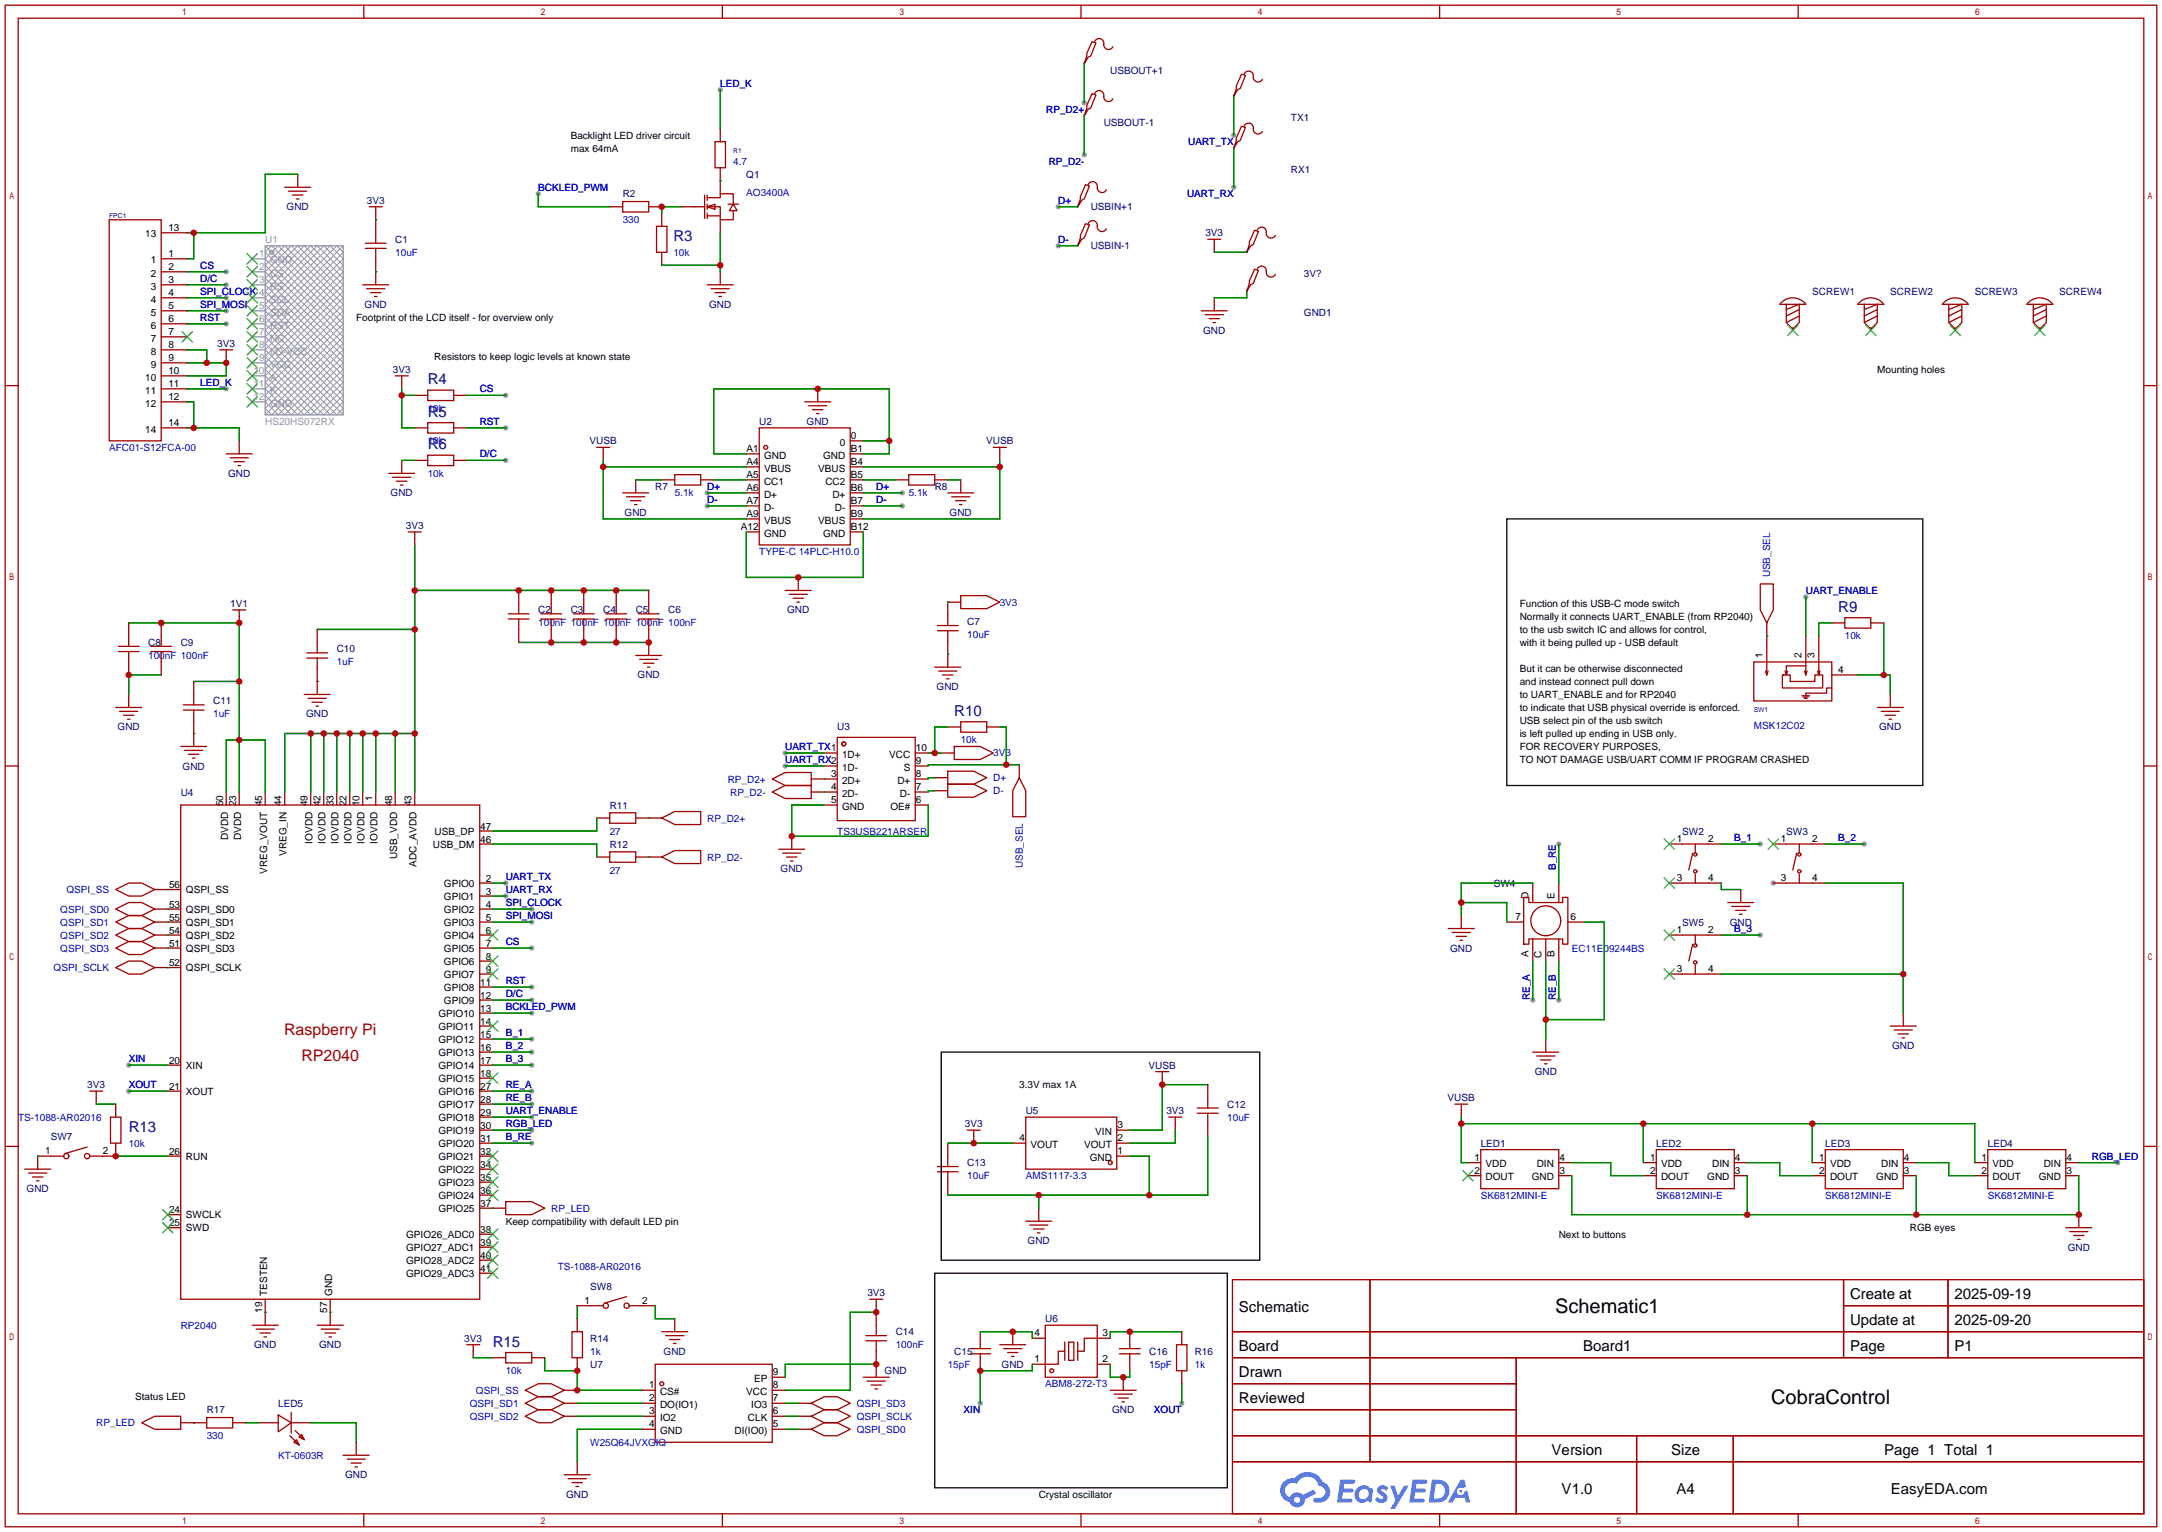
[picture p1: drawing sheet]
<svg xmlns="http://www.w3.org/2000/svg" width="422mm" height="299mm" viewBox="0 0 422 299" stroke-linecap="round" stroke-linejoin="round" font-family="sans-serif">
<defs><g id="words">
<g font-size="3.9">
<text x="303.8" y="256.4">Schematic1</text>
<text x="346" y="274.2">CobraControl</text>
</g>
<g font-size="3.1" fill="#a00000">
<text x="55.5" y="202.2">Raspberry Pi</text>
<text x="58.9" y="207.3">RP2040</text>
</g>
<g font-size="2.9" fill="#000080">
<text x="131.6" y="47.1">R3</text>
<text x="83.6" y="75.1">R4</text>
<text x="83.6" y="81.4">R5</text>
<text x="83.6" y="87.8">R6</text>
<text x="359.2" y="119.5">R9</text>
<text x="186.4" y="139.8">R10</text>
<text x="25.1" y="221.1">R13</text>
<text x="96.3" y="263">R15</text>
</g>
<g font-size="2.9">
<text x="242.1" y="256.2">Schematic</text>
<text x="361.5" y="253.7">Create at</text>
<text x="381.9" y="253.7">2025-09-19</text>
<text x="242.1" y="263.9">Board</text>
<text x="309.3" y="263.9">Board1</text>
<text x="361.5" y="258.8">Update at</text>
<text x="361.5" y="263.9">Page</text>
<text x="381.9" y="258.8">2025-09-20</text>
<text x="381.9" y="263.9">P1</text>
<text x="242.1" y="268.9">Drawn</text>
<text x="242.1" y="274">Reviewed</text>
<text x="303.2" y="284.2">Version</text>
<text x="326.5" y="284.2">Size</text>
<text x="368.1" y="284.2">Page 1 Total 1</text>
<text x="305.1" y="291.8">V1.0</text>
<text x="327.5" y="291.8">A4</text>
<text x="369.4" y="291.8">EasyEDA.com</text>
</g>
<g font-size="2" fill="#00f">
<text x="140.7" y="16.9">LED_K</text>
<text x="204.4" y="22">RP_D2+</text>
<text x="232.1" y="28.4">UART_TX</text>
<text x="143.3" y="32.2">4.7</text>
<text x="204.9" y="32.2">RP_D2-</text>
<text x="105.2" y="37.3">BCKLED_PWM</text>
<text x="145.8" y="38.3">AO3400A</text>
<text x="206.8" y="39.8">D+</text>
<text x="231.9" y="38.5">UART_RX</text>
<text x="121.7" y="43.6">330</text>
<text x="206.8" y="47.4">D-</text>
<text x="39.1" y="52.5">CS</text>
<text x="77.2" y="50">10uF</text>
<text x="131.6" y="50">10k</text>
<text x="39.1" y="57.6">SPI_CLOCK 4</text>
<text x="39.1" y="55">D/C</text>
<text x="39.1" y="62.7">RST</text>
<text x="39.1" y="60.1">SPI_MOSI</text>
<text x="39.1" y="75.4">LED_K</text>
<text x="93.7" y="76.6">CS</text>
<text x="83.6" y="80.4">10k</text>
<text x="93.7" y="83">RST</text>
<text x="21.3" y="88.1">AFC01-S12FCA-00</text>
<text x="83.6" y="86.8">10k</text>
<text x="93.7" y="89.3">D/C</text>
<text x="83.6" y="93.1">10k</text>
<text x="138.2" y="95.7">D+</text>
<text x="171.2" y="95.7">D+</text>
<text x="131.8" y="97">5.1k</text>
<text x="138.2" y="98.2">D-</text>
<text x="171.2" y="98.2">D-</text>
<text x="177.5" y="97">5.1k</text>
<text x="148.3" y="108.4">TYPE-C 14PLC-H10.0</text>
<text x="345.9" y="112.8" transform="rotate(-90 345.9 112.8)">USB_SEL</text>
<text x="195.3" y="118.3">3V3</text>
<text x="352.8" y="116">UART_ENABLE</text>
<text x="105.2" y="122.4">100nF 100nF 100nF 100nF 100nF</text>
<text x="189" y="124.6">10uF</text>
<text x="360.4" y="124.9">10k</text>
<text x="29" y="128.7">100nF 100nF</text>
<text x="65.8" y="130">1uF</text>
<text x="41.7" y="140.1">1uF</text>
<text x="342.6" y="142.4">MSK12C02</text>
<text x="153.4" y="146.5">UART_TX1</text>
<text x="153.4" y="149">UART_RX2</text>
<text x="187.7" y="145.2">10k</text>
<text x="194.1" y="147.8">3V3</text>
<text x="142.2" y="152.8">RP_D2+</text>
<text x="142.7" y="155.4">RP_D2-</text>
<text x="194.1" y="152.6">D+</text>
<text x="194.1" y="155.1">D-</text>
<text x="138.2" y="160.5">RP_D2+</text>
<text x="119.1" y="163">27</text>
<text x="163.6" y="163">TS3USB221ARSER</text>
<text x="338.8" y="164.3">B_1</text>
<text x="359.2" y="164.3">B_2</text>
<text x="98.8" y="171.9">UART_TX</text>
<text x="119.1" y="170.6">27</text>
<text x="138.2" y="168.1">RP_D2-</text>
<text x="199.8" y="169.6" transform="rotate(-90 199.8 169.6)">USB_SEL</text>
<text x="304" y="169.9" transform="rotate(-90 304 169.9)">B_RE</text>
<text x="11.8" y="178.2">QSPI_SD0</text>
<text x="13" y="174.4">QSPI_SS</text>
<text x="98.8" y="179.5">SPI_MOSI</text>
<text x="98.8" y="177">SPI_CLOCK</text>
<text x="98.8" y="174.4">UART_RX</text>
<text x="11.8" y="180.8">QSPI_SD1</text>
<text x="11.8" y="183.3">QSPI_SD2</text>
<text x="11.8" y="185.9">QSPI_SD3</text>
<text x="98.8" y="184.6">CS</text>
<text x="307.1" y="185.9">EC11E09244BS</text>
<text x="338.8" y="182">B_3</text>
<text x="10.5" y="189.7">QSPI_SCLK</text>
<text x="98.8" y="192.2">RST</text>
<text x="98.8" y="194.7">D/C</text>
<text x="98.8" y="197.3">BCKLED_PWM</text>
<text x="298.9" y="195.3" transform="rotate(-90 298.9 195.3)">RE_A</text>
<text x="304" y="195.3" transform="rotate(-90 304 195.3)">RE_B</text>
<text x="98.8" y="202.4">B_1</text>
<text x="25.1" y="207.4">XIN</text>
<text x="98.8" y="204.9">B_2</text>
<text x="98.8" y="207.4">B_3</text>
<text x="25.1" y="212.5">XOUT</text>
<text x="98.8" y="212.5">RE_A</text>
<text x="98.8" y="215.1">RE_B</text>
<text x="3.6" y="218.9">TS-1088-AR02016</text>
<text x="98.8" y="217.6">UART_ENABLE</text>
<text x="98.8" y="220.1">RGB_LED</text>
<text x="239.8" y="218.9">10uF</text>
<text x="25.1" y="224">10k</text>
<text x="98.8" y="222.7">B_RE</text>
<text x="408.7" y="226.5">RGB_LED</text>
<text x="189" y="230.3">10uF</text>
<text x="200.4" y="230.3">AMS1117-3.3</text>
<text x="107.7" y="236.7">RP_LED</text>
<text x="289.3" y="234.1">SK6812MINI-E</text>
<text x="323.6" y="234.1">SK6812MINI-E</text>
<text x="356.6" y="234.1">SK6812MINI-E</text>
<text x="388.4" y="234.1">SK6812MINI-E</text>
<text x="109" y="248.1">TS-1088-AR02016</text>
<text x="35.3" y="259.5">RP2040</text>
<text x="175" y="263.3">100nF</text>
<text x="98.8" y="268.4">10k</text>
<text x="115.3" y="264.6">1k</text>
<text x="185.2" y="267.1">15pF</text>
<text x="224.5" y="267.1">15pF</text>
<text x="233.4" y="267.1">1k</text>
<text x="91.8" y="274.8">QSPI_SD1</text>
<text x="93" y="272.2">QSPI_SS</text>
<text x="167.4" y="274.8">QSPI_SD3</text>
<text x="204.2" y="270.9">ABM8-272-T3</text>
<text x="18.8" y="278.6">RP_LED</text>
<text x="40.4" y="281.1">330</text>
<text x="91.8" y="277.3">QSPI_SD2</text>
<text x="167.4" y="279.8">QSPI_SD0</text>
<text x="167.4" y="277.3">QSPI_SCLK</text>
<text x="188.3" y="276">XIN</text>
<text x="225.5" y="276">XOUT</text>
<text x="54.4" y="284.9">KT-0603R</text>
<text x="115.3" y="282.4">W25Q64JVXGIQ</text>
</g>
<g font-size="2" fill="#000080">
<text x="216.9" y="14.4">USBOUT+1</text>
<text x="252.2" y="23.5">TX1</text>
<text x="215.6" y="24.6">USBOUT-1</text>
<text x="145.8" y="34.7">Q1</text>
<text x="252.2" y="33.7">RX1</text>
<text x="56" y="41.1">GND</text>
<text x="71.7" y="39.8">3V3</text>
<text x="121.7" y="38.5">R2</text>
<text x="213.1" y="41.1">USBIN+1</text>
<text x="77.2" y="47.4">C1</text>
<text x="235.5" y="46.2">3V3</text>
<text x="213.1" y="48.7">USBIN-1</text>
<text x="254.8" y="54">3V?</text>
<text x="354.1" y="57.6">SCREW1</text>
<text x="369.3" y="57.6">SCREW2</text>
<text x="385.8" y="57.6">SCREW3</text>
<text x="402.3" y="57.6">SCREW4</text>
<text x="71.2" y="60.1">GND</text>
<text x="138.5" y="60.1">GND</text>
<text x="235.1" y="65.2">GND</text>
<text x="254.8" y="61.6">GND1</text>
<text x="42.5" y="67.7">3V3</text>
<text x="76.7" y="72.8">3V3</text>
<text x="148.3" y="83">U2</text>
<text x="157.6" y="83">GND</text>
<text x="115.2" y="86.8">VUSB</text>
<text x="192.7" y="86.8">VUSB</text>
<text x="44.6" y="93.1">GND</text>
<text x="128" y="95.7">R7</text>
<text x="182.6" y="95.7">R8</text>
<text x="76.3" y="97">GND</text>
<text x="122" y="100.8">GND</text>
<text x="185.5" y="100.8">GND</text>
<text x="79.3" y="103.3">3V3</text>
<text x="45" y="118.5">1V1</text>
<text x="105.2" y="119.8">C2</text>
<text x="111.5" y="119.8">C3</text>
<text x="117.9" y="119.8">C4</text>
<text x="124.2" y="119.8">C5</text>
<text x="130.6" y="119.8">C6</text>
<text x="153.8" y="119.8">GND</text>
<text x="189" y="122.1">C7</text>
<text x="29" y="126.2">C8</text>
<text x="35.3" y="126.2">C9</text>
<text x="65.8" y="127.4">C10</text>
<text x="41.7" y="137.6">C11</text>
<text x="124.6" y="132.5">GND</text>
<text x="183" y="134.8">GND</text>
<text x="23" y="142.7">GND</text>
<text x="59.8" y="140.1">GND</text>
<text x="163.6" y="142.7">U3</text>
<text x="367.1" y="142.7">GND</text>
<text x="35.3" y="155.4">U4</text>
<text x="35.7" y="150.3">GND</text>
<text x="119.1" y="157.9">R11</text>
<text x="119.1" y="165.5">R12</text>
<text x="328.7" y="163">SW2</text>
<text x="349" y="163">SW3</text>
<text x="152.5" y="170.4">GND</text>
<text x="291.8" y="173.2">SW4</text>
<text x="283.3" y="185.9">GND</text>
<text x="328.7" y="180.8">SW5</text>
<text x="337.9" y="180.8">GND</text>
<text x="224.4" y="208.7">VUSB</text>
<text x="299.8" y="210">GND</text>
<text x="369.7" y="204.9">GND</text>
<text x="17.1" y="212.5">3V3</text>
<text x="282.8" y="215.1">VUSB</text>
<text x="188.5" y="220.1">3V3</text>
<text x="200.4" y="217.6">U5</text>
<text x="227.9" y="217.6">3V3</text>
<text x="239.8" y="216.3">C12</text>
<text x="9.9" y="222.7">SW7</text>
<text x="189" y="227.8">C13</text>
<text x="289.3" y="224">LED1</text>
<text x="323.6" y="224">LED2</text>
<text x="356.6" y="224">LED3</text>
<text x="388.4" y="224">LED4</text>
<text x="5.2" y="232.8">GND</text>
<text x="200.8" y="243">GND</text>
<text x="404" y="244.3">GND</text>
<text x="115.3" y="251.9">SW8</text>
<text x="169.5" y="253.2">3V3</text>
<text x="49.6" y="263.3">GND</text>
<text x="62.3" y="263.3">GND</text>
<text x="90.7" y="262.1">3V3</text>
<text x="115.3" y="262.1">R14</text>
<text x="175" y="260.8">C14</text>
<text x="204.2" y="258.2">U6</text>
<text x="115.3" y="267.1">U7</text>
<text x="129.7" y="264.6">GND</text>
<text x="172.8" y="268.4">GND</text>
<text x="186.4" y="264.6">C15</text>
<text x="195.7" y="267.1">GND</text>
<text x="224.5" y="264.6">C16</text>
<text x="233.4" y="264.6">R16</text>
<text x="54.4" y="274.8">LED5</text>
<text x="40.4" y="276">R17</text>
<text x="217.3" y="276">GND</text>
<text x="67.4" y="288.7">GND</text>
<text x="110.6" y="292.5">GND</text>
</g>
<g font-size="2">
<text x="111.5" y="27.1">Backlight LED driver circuit</text>
<text x="111.5" y="29.6">max 64mA</text>
<text x="28.4" y="46.4">13</text>
<text x="32.9" y="45.1">13</text>
<text x="29.5" y="51.5">1</text>
<text x="32.9" y="50.2">1</text>
<text x="32.9" y="52.7">2</text>
<text x="29.5" y="54">2</text>
<text x="29.5" y="56.5">3</text>
<text x="29.5" y="59.1">4</text>
<text x="32.9" y="55.3">3</text>
<text x="32.9" y="57.8">4</text>
<text x="29.5" y="61.6">5</text>
<text x="29.5" y="64.2">6</text>
<text x="32.9" y="60.4">5</text>
<text x="32.9" y="62.9">6</text>
<text x="32.9" y="65.4">7</text>
<text x="69.6" y="62.7">Footprint of the LCD itself - for overview only</text>
<text x="29.5" y="66.7">7</text>
<text x="29.5" y="69.2">8</text>
<text x="29.5" y="71.8">9</text>
<text x="32.9" y="68">8</text>
<text x="32.9" y="70.5">9</text>
<text x="84.8" y="70.3">Resistors to keep logic levels at known state</text>
<text x="28.4" y="74.3">10</text>
<text x="28.4" y="76.9">11</text>
<text x="32.9" y="73.1">10</text>
<text x="32.9" y="75.6">11</text>
<text x="366.8" y="72.8">Mounting holes</text>
<text x="28.4" y="79.4">12</text>
<text x="32.9" y="78.1">12</text>
<text x="32.9" y="83.2">14</text>
<text x="28.4" y="84.5">14</text>
<text x="145.8" y="88.3">A1</text>
<text x="149.3" y="89.6">GND</text>
<text x="160.8" y="89.6">GND</text>
<text x="164.1" y="87">0</text>
<text x="166.2" y="88.3">B1</text>
<text x="166.2" y="85.8">0</text>
<text x="145.8" y="90.8">A4</text>
<text x="145.8" y="93.4">A5</text>
<text x="145.8" y="95.9">A6</text>
<text x="149.3" y="92.1">VBUS</text>
<text x="149.3" y="94.6">CC1</text>
<text x="159.9" y="92.1">VBUS</text>
<text x="161.3" y="94.6">CC2</text>
<text x="166.2" y="90.8">B4</text>
<text x="166.2" y="93.4">B5</text>
<text x="166.2" y="95.9">B6</text>
<text x="145.8" y="98.5">A7</text>
<text x="145.8" y="101">A9</text>
<text x="149.3" y="97.2">D+</text>
<text x="149.3" y="99.7">D-</text>
<text x="162.6" y="97.2">D+</text>
<text x="163.1" y="99.7">D-</text>
<text x="166.2" y="98.5">B7</text>
<text x="166.2" y="101">B9</text>
<text x="144.7" y="103.5">A12</text>
<text x="149.3" y="102.3">VBUS</text>
<text x="149.3" y="104.8">GND</text>
<text x="159.9" y="102.3">VBUS</text>
<text x="160.8" y="104.8">GND</text>
<text x="166.2" y="103.5">B12</text>
<text x="296.9" y="118.5">Function of this USB-C mode switch</text>
<text x="296.9" y="121.1">Normally it connects UART_ENABLE (from RP2040)</text>
<text x="296.9" y="123.6">to the usb switch IC and allows for control,</text>
<text x="296.9" y="126.2">with it being pulled up - USB default</text>
<text x="296.9" y="131.2">But it can be otherwise disconnected</text>
<text x="344.3" y="128.5" transform="rotate(-90 344.3 128.5)">1</text>
<text x="352" y="128.5" transform="rotate(-90 352 128.5)">2</text>
<text x="354.5" y="128.5" transform="rotate(-90 354.5 128.5)">3</text>
<text x="359.2" y="131.5">4</text>
<text x="296.9" y="133.8">and instead connect pull down</text>
<text x="296.9" y="136.3">to UART_ENABLE and for RP2040</text>
<text x="296.9" y="138.9">to indicate that USB physical override is enforced.</text>
<text x="296.9" y="141.4">USB select pin of the usb switch</text>
<text x="296.9" y="143.9">is left pulled up ending in USB only.</text>
<text x="164.5" y="148">1D+</text>
<text x="173.8" y="148">VCC</text>
<text x="178.9" y="149.3">9</text>
<text x="178.9" y="146.7">10</text>
<text x="296.9" y="146.5">FOR RECOVERY PURPOSES,</text>
<text x="296.9" y="149">TO NOT DAMAGE USB/UART COMM IF PROGRAM CRASHED</text>
<text x="162.4" y="151.8">3</text>
<text x="162.4" y="154.3">4</text>
<text x="164.5" y="150.5">1D-</text>
<text x="164.5" y="153.1">2D+</text>
<text x="164.5" y="155.6">2D-</text>
<text x="175.3" y="153.1">D+</text>
<text x="175.8" y="155.6">D-</text>
<text x="176.6" y="150.5">S</text>
<text x="178.9" y="154.3">7</text>
<text x="178.9" y="151.8">8</text>
<text x="43.6" y="157.5" transform="rotate(-90 43.6 157.5)">50</text>
<text x="46.1" y="157.5" transform="rotate(-90 46.1 157.5)">23</text>
<text x="51.2" y="157.5" transform="rotate(-90 51.2 157.5)">45</text>
<text x="55" y="157.5" transform="rotate(-90 55 157.5)">44</text>
<text x="60.1" y="157.5" transform="rotate(-90 60.1 157.5)">49</text>
<text x="62.6" y="157.5" transform="rotate(-90 62.6 157.5)">42</text>
<text x="65.2" y="157.5" transform="rotate(-90 65.2 157.5)">33</text>
<text x="67.7" y="157.5" transform="rotate(-90 67.7 157.5)">22</text>
<text x="70.3" y="157.5" transform="rotate(-90 70.3 157.5)">10</text>
<text x="72.8" y="156.4" transform="rotate(-90 72.8 156.4)">1</text>
<text x="76.6" y="157.5" transform="rotate(-90 76.6 157.5)">48</text>
<text x="80.4" y="157.5" transform="rotate(-90 80.4 157.5)">43</text>
<text x="162.4" y="156.9">5</text>
<text x="164.5" y="158.1">GND</text>
<text x="174" y="158.1">OE#</text>
<text x="178.9" y="156.9">6</text>
<text x="44.6" y="164.1" transform="rotate(-90 44.6 164.1)">DVDD</text>
<text x="47.1" y="164.1" transform="rotate(-90 47.1 164.1)">DVDD</text>
<text x="56" y="167.2" transform="rotate(-90 56 167.2)">VREG_IN</text>
<text x="61.1" y="164.8" transform="rotate(-90 61.1 164.8)">IOVDD</text>
<text x="63.6" y="164.8" transform="rotate(-90 63.6 164.8)">IOVDD</text>
<text x="66.2" y="164.8" transform="rotate(-90 66.2 164.8)">IOVDD</text>
<text x="68.7" y="164.8" transform="rotate(-90 68.7 164.8)">IOVDD</text>
<text x="71.2" y="164.8" transform="rotate(-90 71.2 164.8)">IOVDD</text>
<text x="73.8" y="164.8" transform="rotate(-90 73.8 164.8)">IOVDD</text>
<text x="77.6" y="167.8" transform="rotate(-90 77.6 167.8)">USB_VDD</text>
<text x="84.6" y="165.6">USB_DM</text>
<text x="84.9" y="163">USB_DP</text>
<text x="93.8" y="162">47</text>
<text x="93.8" y="164.6">46</text>
<text x="327.6" y="164.5">1</text>
<text x="333.8" y="164.5">2</text>
<text x="347.9" y="164.5">1</text>
<text x="354.1" y="164.5">2</text>
<text x="33" y="173.5">56</text>
<text x="52.2" y="170.6" transform="rotate(-90 52.2 170.6)">VREG_VOUT</text>
<text x="81.4" y="169.2" transform="rotate(-90 81.4 169.2)">ADC_AVDD</text>
<text x="86.7" y="173.2">GPIO0</text>
<text x="94.9" y="172.2">2</text>
<text x="327.6" y="172.1">3</text>
<text x="333.8" y="172.1">4</text>
<text x="347.9" y="172.1">3</text>
<text x="354.1" y="172.1">4</text>
<text x="33" y="179.8">55</text>
<text x="33" y="177.3">53</text>
<text x="36.3" y="174.5">QSPI_SS</text>
<text x="36.3" y="178.3">QSPI_SD0</text>
<text x="86.7" y="178.3">GPIO2</text>
<text x="86.7" y="175.7">GPIO1</text>
<text x="94.9" y="179.8">5</text>
<text x="94.9" y="177.3">4</text>
<text x="94.9" y="174.7">3</text>
<text x="296.1" y="179.7">7</text>
<text x="298.6" y="175.5" transform="rotate(-90 298.6 175.5)">D</text>
<text x="303.7" y="175.5" transform="rotate(-90 303.7 175.5)">E</text>
<text x="306.8" y="179.7">6</text>
<text x="33" y="182.4">54</text>
<text x="33" y="184.9">51</text>
<text x="36.3" y="180.8">QSPI_SD1</text>
<text x="36.3" y="183.3">QSPI_SD2</text>
<text x="36.3" y="185.9">QSPI_SD3</text>
<text x="86.7" y="185.9">GPIO5</text>
<text x="86.7" y="183.3">GPIO4</text>
<text x="86.7" y="180.8">GPIO3</text>
<text x="94.9" y="184.9">7</text>
<text x="94.9" y="182.4">6</text>
<text x="327.6" y="182.3">1</text>
<text x="333.8" y="182.3">2</text>
<text x="33" y="188.7">52</text>
<text x="36.3" y="189.7">QSPI_SCLK</text>
<text x="86.7" y="191">GPIO7</text>
<text x="86.7" y="188.4">GPIO6</text>
<text x="94.9" y="190">9</text>
<text x="94.9" y="187.4">8</text>
<text x="298.6" y="187" transform="rotate(-90 298.6 187)">A</text>
<text x="301.2" y="187.1" transform="rotate(-90 301.2 187.1)">C</text>
<text x="303.7" y="187" transform="rotate(-90 303.7 187)">B</text>
<text x="327.6" y="189.9">3</text>
<text x="333.8" y="189.9">4</text>
<text x="86.7" y="196">GPIO9</text>
<text x="86.7" y="193.5">GPIO8</text>
<text x="93.8" y="197.6">13</text>
<text x="93.8" y="195.1">12</text>
<text x="93.8" y="192.5">11</text>
<text x="85.7" y="203.7">GPIO12</text>
<text x="85.7" y="201.1">GPIO11</text>
<text x="85.7" y="198.6">GPIO10</text>
<text x="93.8" y="202.7">15</text>
<text x="93.8" y="200.1">14</text>
<text x="33" y="207.8">20</text>
<text x="36.3" y="208.7">XIN</text>
<text x="85.7" y="208.7">GPIO14</text>
<text x="85.7" y="206.2">GPIO13</text>
<text x="93.8" y="207.8">17</text>
<text x="93.8" y="205.2">16</text>
<text x="33" y="212.8">21</text>
<text x="36.3" y="213.8">XOUT</text>
<text x="85.7" y="213.8">GPIO16</text>
<text x="85.7" y="211.3">GPIO15</text>
<text x="93.8" y="215.4">28</text>
<text x="93.8" y="212.8">27</text>
<text x="93.8" y="210.3">18</text>
<text x="199.1" y="212.5">3.3V max 1A</text>
<text x="85.7" y="221.4">GPIO19</text>
<text x="85.7" y="218.9">GPIO18</text>
<text x="85.7" y="216.4">GPIO17</text>
<text x="93.8" y="220.5">30</text>
<text x="93.8" y="217.9">29</text>
<text x="214" y="221.6">VIN</text>
<text x="218.3" y="220.4">3</text>
<text x="8.8" y="225.5">1</text>
<text x="20.1" y="225.5">2</text>
<text x="33" y="225.5">26</text>
<text x="36.3" y="226.5">RUN</text>
<text x="85.7" y="226.5">GPIO21</text>
<text x="85.7" y="224">GPIO20</text>
<text x="93.8" y="225.5">32</text>
<text x="93.8" y="223">31</text>
<text x="199.2" y="222.9">4</text>
<text x="201.3" y="224.2">VOUT</text>
<text x="211.8" y="224.2">VOUT</text>
<text x="212.9" y="226.7">GND</text>
<text x="218.3" y="225.5">1</text>
<text x="218.3" y="222.9">2</text>
<text x="288.1" y="226.7">1</text>
<text x="290.2" y="228">VDD</text>
<text x="300.2" y="228">DIN</text>
<text x="304.7" y="226.7">4</text>
<text x="322.4" y="226.7">1</text>
<text x="324.5" y="228">VDD</text>
<text x="334.5" y="228">DIN</text>
<text x="339" y="226.7">4</text>
<text x="355.4" y="226.7">1</text>
<text x="357.6" y="228">VDD</text>
<text x="367.6" y="228">DIN</text>
<text x="372" y="226.7">4</text>
<text x="387.2" y="226.7">1</text>
<text x="389.3" y="228">VDD</text>
<text x="399.3" y="228">DIN</text>
<text x="403.7" y="226.7">4</text>
<text x="85.7" y="231.6">GPIO23</text>
<text x="85.7" y="229.1">GPIO22</text>
<text x="93.8" y="233.2">36</text>
<text x="93.8" y="230.6">35</text>
<text x="93.8" y="228.1">34</text>
<text x="288.1" y="229.3">2</text>
<text x="290.2" y="230.5">DOUT</text>
<text x="299.3" y="230.5">GND</text>
<text x="304.7" y="229.3">3</text>
<text x="322.4" y="229.3">2</text>
<text x="324.5" y="230.5">DOUT</text>
<text x="333.6" y="230.5">GND</text>
<text x="339" y="229.3">3</text>
<text x="355.4" y="229.3">2</text>
<text x="357.6" y="230.5">DOUT</text>
<text x="366.6" y="230.5">GND</text>
<text x="372" y="229.3">3</text>
<text x="387.2" y="229.3">2</text>
<text x="389.3" y="230.5">DOUT</text>
<text x="398.3" y="230.5">GND</text>
<text x="403.7" y="229.3">3</text>
<text x="33" y="239.5">25</text>
<text x="33" y="237">24</text>
<text x="36.3" y="238">SWCLK</text>
<text x="85.7" y="236.7">GPIO25</text>
<text x="85.7" y="234.1">GPIO24</text>
<text x="93.8" y="235.7">37</text>
<text x="98.8" y="239.2">Keep compatibility with default LED pin</text>
<text x="36.3" y="240.5">SWD</text>
<text x="79.4" y="244.3">GPIO27_ADC1</text>
<text x="79.4" y="241.8">GPIO26_ADC0</text>
<text x="93.8" y="245.9">40</text>
<text x="93.8" y="243.3">39</text>
<text x="93.8" y="240.8">38</text>
<text x="304.5" y="241.7">Next to buttons</text>
<text x="373.1" y="240.5">RGB eyes</text>
<text x="79.4" y="249.4">GPIO29_ADC3</text>
<text x="79.4" y="246.8">GPIO28_ADC2</text>
<text x="93.8" y="248.4">41</text>
<text x="51.2" y="256.4" transform="rotate(-90 51.2 256.4)">19</text>
<text x="52.2" y="253.1" transform="rotate(-90 52.2 253.1)">TESTEN</text>
<text x="63.9" y="256.4" transform="rotate(-90 63.9 256.4)">57</text>
<text x="64.9" y="253.1" transform="rotate(-90 64.9 253.1)">GND</text>
<text x="114.2" y="254.7">1</text>
<text x="125.5" y="254.7">2</text>
<text x="202.1" y="261">4</text>
<text x="215.4" y="261">3</text>
<text x="147.3" y="269.9">EP</text>
<text x="151" y="268.6">9</text>
<text x="202.1" y="266.1">1</text>
<text x="215.4" y="266.1">2</text>
<text x="26.4" y="273.5">Status LED</text>
<text x="126.8" y="271.2">1</text>
<text x="126.8" y="273.7">2</text>
<text x="129" y="272.4">CS#</text>
<text x="129" y="275">DO(IO1)</text>
<text x="145.8" y="272.4">VCC</text>
<text x="146.8" y="275">IO3</text>
<text x="151" y="273.7">7</text>
<text x="151" y="271.2">8</text>
<text x="126.8" y="276.3">3</text>
<text x="126.8" y="278.8">4</text>
<text x="129" y="277.5">IO2</text>
<text x="129" y="280.1">GND</text>
<text x="143.5" y="280.1">DI(IO0)</text>
<text x="146.1" y="277.5">CLK</text>
<text x="151" y="278.8">5</text>
<text x="151" y="276.3">6</text>
<text x="202.9" y="292.5">Crystal oscillator</text>
</g>
<g font-size="2" fill="#999">
<text x="51.8" y="47.4">U1</text>
<text x="50.6" y="50.2">1</text>
<text x="50.6" y="52.7">2</text>
<text x="52.8" y="51.5">GND</text>
<text x="50.6" y="55.3">3</text>
<text x="52.8" y="54">CS</text>
<text x="52.8" y="56.5">RS</text>
<text x="52.8" y="59.1">SCL</text>
<text x="50.6" y="60.4">5</text>
<text x="50.6" y="62.9">6</text>
<text x="50.6" y="65.4">7</text>
<text x="52.8" y="61.6">SDA</text>
<text x="52.8" y="64.2">RST</text>
<text x="50.6" y="68">8</text>
<text x="50.6" y="70.5">9</text>
<text x="52.8" y="66.7">NC</text>
<text x="52.8" y="69.2">I/O-VCC</text>
<text x="52.8" y="71.8">VCC</text>
<text x="49.5" y="73.1">10</text>
<text x="49.5" y="75.6">11</text>
<text x="52.8" y="74.3">A</text>
<text x="52.8" y="76.9">K</text>
<text x="49.5" y="78.1">12</text>
<text x="51.8" y="83">HS20HS072RX</text>
<text x="52.8" y="79.4">GND</text>
</g>
<g font-size="1.3" fill="#000080">
<text x="143.3" y="29.8">R1</text>
<text x="21.3" y="42.5">FPC1</text>
<text x="342.6" y="139.1">SW1</text>
</g>
</g></defs>
<g fill="#999">
<circle cx="346.5" cy="172.5" r=".51"/>
<circle cx="44.2" cy="63.2" r=".51"/>
<circle cx="44.2" cy="60.7" r=".51"/>
<circle cx="44.2" cy="58.2" r=".51"/>
<circle cx="44.2" cy="55.6" r=".51"/>
<circle cx="44.2" cy="53.1" r=".51"/>
<circle cx="44.2" cy="75.9" r=".51"/>
<circle cx="176.3" cy="96.3" r=".51"/>
<circle cx="176.3" cy="98.8" r=".51"/>
<circle cx="138.2" cy="98.8" r=".51"/>
<circle cx="138.2" cy="96.3" r=".51"/>
<circle cx="191.5" cy="274.1" r=".51"/>
<circle cx="230.9" cy="274.1" r=".51"/>
<circle cx="25.1" cy="208" r=".51"/>
<circle cx="25.1" cy="213.1" r=".51"/>
<circle cx="153.4" cy="147.1" r=".51"/>
<circle cx="153.4" cy="149.6" r=".51"/>
<circle cx="206.8" cy="48" r=".51"/>
<circle cx="206.8" cy="40.4" r=".51"/>
<circle cx="241" cy="36.6" r=".51"/>
<circle cx="241" cy="26.4" r=".51"/>
<circle cx="211.8" cy="30.2" r=".51"/>
<circle cx="211.8" cy="20.1" r=".51"/>
<circle cx="103.9" cy="180.1" r=".51"/>
<circle cx="103.9" cy="177.5" r=".51"/>
<circle cx="103.9" cy="185.2" r=".51"/>
<circle cx="103.9" cy="192.8" r=".51"/>
<circle cx="103.9" cy="195.3" r=".51"/>
<circle cx="103.9" cy="218.2" r=".51"/>
<circle cx="352.8" cy="116.6" r=".51"/>
<circle cx="140.7" cy="17.5" r=".51"/>
<circle cx="105.2" cy="37.8" r=".51"/>
<circle cx="103.9" cy="197.9" r=".51"/>
<circle cx="98.8" cy="77.2" r=".51"/>
<circle cx="98.8" cy="83.6" r=".51"/>
<circle cx="98.8" cy="89.9" r=".51"/>
<circle cx="343.9" cy="164.8" r=".51"/>
<circle cx="364.2" cy="164.8" r=".51"/>
<circle cx="343.9" cy="182.6" r=".51"/>
<circle cx="304.5" cy="164.8" r=".51"/>
<circle cx="299.5" cy="195.3" r=".51"/>
<circle cx="304.5" cy="195.3" r=".51"/>
<circle cx="103.9" cy="202.9" r=".51"/>
<circle cx="103.9" cy="205.5" r=".51"/>
<circle cx="103.9" cy="208" r=".51"/>
<circle cx="103.9" cy="213.1" r=".51"/>
<circle cx="103.9" cy="215.6" r=".51"/>
<circle cx="98.8" cy="175" r=".51"/>
<circle cx="98.8" cy="172.5" r=".51"/>
<circle cx="413.8" cy="227.1" r=".51"/>
<circle cx="103.9" cy="220.7" r=".51"/>
<circle cx="103.9" cy="223.3" r=".51"/>
</g>
<g fill="none" stroke="#a10000" stroke-width=".25">
<path d="M1 1h420.4v297.2h-420.4zM3.6 3.6h415.2v292.1h-415.2zM71.1 1v2.6M141.1 1v2.6M211.2 1v2.6M281.3 1v2.6M351.3 1v2.6M1 75.3h2.6M418.8 75.3h2.6M1 149.6h2.6M418.8 149.6h2.6M1 223.9h2.6"/>
<path d="M418.8 223.9h2.6M240.8 249.9h178v45.8h-178zM267.7 249.9v35.6M360.2 249.9v15.3M360.2 255h58.6M380.6 249.9v15.3M240.8 260.1h178M240.8 265.2h178M240.8 270.3h55.4M240.8 275.3h55.4M296.2 265.2v30.5M71.1 295.7v2.5"/>
<path d="M141.1 295.7v2.5M211.2 295.7v2.5M240.8 280.4h178M240.8 285.5h178M281.3 295.7v2.5M319.8 280.4v15.3M338.6 280.4v15.3M351.3 295.7v2.5"/>
</g>
<g fill="#5487ff">
<path d="M269.4 290.3a1.3 1.3 0 0 1 1.8 .3l-.4 .6a.54 .54 0 0 0-.9-.2l.1 .2a1.58 1.58 0 0 1 1.1 1.6 1.43 1.43 0 0 1-2.5 .1l.5-.6a.64 .64 0 0 0 .5 .5 .64 .64 0 0 0 .7-.3l-.2-.2a1.35 1.35 0 0 1-.9-1.8z"/>
<path d="M271.6 290.2h.9l.6 1.9 1.2-1.9h.9l-2.7 4.5h-.9l1-1.7z"/>
<path d="M261.9 289h1.6a1.31 1.31 0 0 1 1.2 .2 .4 .4 0 0 1-.3 .6h-1.8l-.1 .9h1.6a.4 .4 0 0 1 .4 .4 .4 .4 0 0 1-.4 .4h-1.7l-.2 1.2h.8a1.23 1.23 0 0 1 1.2 .2 .39 .39 0 0 1-.3 .6h-2.7z"/>
<path d="M276 289h1.6a1.32 1.32 0 0 1 1.2 .2 .39 .39 0 0 1-.3 .6h-1.8l-.1 .9h1.6a.4 .4 0 0 1 .4 .4 .4 .4 0 0 1-.4 .4h-1.7l-.2 1.2h.8a1.23 1.23 0 0 1 1.2 .2 .39 .39 0 0 1-.3 .6h-2.7z"/>
<path d="M285.4 289h.7l.4 1.3-.7 .4a.75 .75 0 0 0-1.1 .3 .75 .75 0 0 0 .5 1 .75 .75 0 0 0 .9-.6l.5-.3 .7 2.4h-.9l-.2-1h-1.9l-.5 1h-.9z"/>
<path d="M279.8 289l-.7 4.5h1.5a2.27 2.27 0 0 0 2.6-2.3 2.27 2.27 0 0 0-2.7-2.2zM280.5 289.8a1.5 1.5 0 0 1 1.8 1.5 1.5 1.5 0 0 1-1.9 1.4h-.3z"/>
<path d="M265.2 290.6a1.6 1.6 0 0 0-.3 2.3 1.6 1.6 0 0 0 2.3 .2l.8 .4 .3-2.5-.2-.3h-.5a1.58 1.58 0 0 0-2.4-.1zM265.8 291.1a.99 .99 0 0 1 1.6 .3 .99 .99 0 0 1-.9 1.4 .94 .94 0 0 1-1-.5 .94 .94 0 0 1 .3-1.2z"/>
<path d="M250.8 289.4a2.37 2.37 0 0 0 1.2 4 1.54 1.54 0 0 0 1.7 1 1.54 1.54 0 0 0 1.3-1.6l2.1-1.1-.5-.8-2 1.1a1.57 1.57 0 0 0-2.6 .4 1.5 1.5 0 0 1-.8-2.1 1.5 1.5 0 0 1 2.2-.5 2.23 2.23 0 0 1 2.3-1.4 2.23 2.23 0 0 1 2 1.8 1.16 1.16 0 0 1 1.2 1.1 1.16 1.16 0 0 1-1.1 1.3h-.6a.47 .47 0 0 0-.6 .3 .47 .47 0 0 0 .4 .6 2.17 2.17 0 0 0 2.5-1 2.17 2.17 0 0 0-.3-2.7l-.8-.4a3.2 3.2 0 0 0-5.5-.7l-1.1 .1zM252.8 292.9a.6 .6 0 0 1 1.2 0 .6 .6 0 0 1-1.2 0z"/>
<circle cx="285.4" cy="291.3" r=".28"/>
</g>
<g fill="none" stroke="#a10000" stroke-width=".25">
<path d="M211.8 12.2v.2M213.4 8.1l.7 .3-1 2.5-.5 .3-.8 1.2 .5-1.5v-.5zM213.4 18.3l.7 .2-1 2.6-.5 .2-.8 1.3 .5-1.5v-.5zM213.9 8.1a.93 .93 0 0 1 1.1-.5 .93 .93 0 0 1 .6 1 .94 .94 0 0 0 .7 1 .94 .94 0 0 0 1.1-.5M213.9 18.3a.93 .93 0 0 1 1.1-.6 .93 .93 0 0 1 .6 1.1 .94 .94 0 0 0 .7 1 .94 .94 0 0 0 1.1-.5M241 18.5v.3M242.6 14.5l.7 .2-1 2.6-.5 .2-.8 1.3 .6-1.5v-.5zM243.1 14.5a.93 .93 0 0 1 1.1-.6 .93 .93 0 0 1 .7 1.1 .94 .94 0 0 0 .6 1 .94 .94 0 0 0 1.1-.5M55.6 36.6h5.1M56.4 37.3h3.5M57.1 38.1h2.1M57.9 38.9h.5"/>
<path d="M58.2 34v2.6M121.7 39.4h5v2h-5zM137.7 38.1v4.6M138.2 38.6h2.5v-.8h2.6v2.1M138.2 38.1v1M138.2 39.9v1M139.7 27.7h2v5.1h-2zM140.7 25.1v2.6M140.7 32.8v5M142.2 39.9h2.1M143.3 39.9l.7 1.2h-1.5zM211.8 22.4v.2"/>
<path d="M212.1 36.1l.8 .2-1.1 2.6-.5 .2-.7 1.3 .5-1.5v-.5zM212.6 36.1a.93 .93 0 0 1 1.1-.6 .93 .93 0 0 1 .7 1.1 .94 .94 0 0 0 .7 1 .94 .94 0 0 0 1.1-.5M241 28.7v.3M242.6 24.6l.7 .3-1 2.5-.5 .3-.8 1.3 .6-1.6v-.5zM243.1 24.6a.93 .93 0 0 1 1.1-.5 .93 .93 0 0 1 .7 1 .94 .94 0 0 0 .6 1 .94 .94 0 0 0 1.1-.4M21.3 42.9h10.2v43.2h-10.2zM31.5 55.6h5.1M31.5 50.5h5.1M31.5 53.1h5.1M31.5 58.2h5.1M31.5 45.5h5.1M70.9 55.6h5"/>
<path d="M71.4 48.5h4M71.4 47.5h4M71.6 56.4h3.6M72.1 40.4h2.6M72.4 57.2h2M73.2 57.9h.5M73.4 40.4v7.1M73.4 48.5v7.1M119.1 40.4h2.6M126.7 40.4h2.6M128.3 44.2h2v5.1h-2zM129.3 41.7v2.5"/>
<path d="M129.3 49.3v2.5M133.1 40.4h4.6M138.2 40.4l1.5-.5v1zM138.2 40.4h2.5v2.5h2.6v-1.8M138.2 42.2h2.5M138.2 41.7v1M138.2 55.6h5.1M138.9 56.4h3.6M139.7 57.2h2M140.5 57.9h.5M140.7 42.9v2.6M140.7 53.1v2.5"/>
<path d="M210.6 40.1v.3M210.6 47.8v.2M212.1 43.7l.8 .2-1.1 2.6-.5 .2-.7 1.3 .5-1.5v-.5zM212.6 43.7a.93 .93 0 0 1 1.1-.6 .93 .93 0 0 1 .7 1.1 .94 .94 0 0 0 .7 1 .94 .94 0 0 0 1.1-.5M236 46.7h2.5M237.2 46.7v2.6M237.2 58.2v2.5M243.6 49v.3M243.6 56.6v.3M245.1 45l.8 .2-1 2.6-.6 .2-.7 1.3 .5-1.5v-.6zM245.1 52.6l.8 .2-1 2.6-.6 .2-.7 1.3 .5-1.5v-.5zM245.6 45a.93 .93 0 0 1 1.1-.6 .93 .93 0 0 1 .7 1.1 .94 .94 0 0 0 .7 1 .94 .94 0 0 0 1.1-.5"/>
<path d="M245.6 52.6a.93 .93 0 0 1 1.1-.6 .93 .93 0 0 1 .7 1.1 .94 .94 0 0 0 .7 1 .94 .94 0 0 0 1.1-.5M348.2 59a3.2 3.2 0 0 1 4.6 .4h-5.1zM349 59.4v3.6l1.3 1.3 1.2-1.3v-3.6l-2.5 1.1M363.4 59a3.2 3.2 0 0 1 4.6 .4h-5zM364.2 59.4v3.6l1.3 1.3 1.3-1.3v-3.6l-2.6 1.1M379.9 59a3.2 3.2 0 0 1 4.7 .4h-5.1zM380.7 59.4v3.6l1.3 1.3 1.3-1.3v-3.6l-2.6 1.1M396.4 59a3.2 3.2 0 0 1 4.7 .4h-5.1zM397.3 59.4v3.6l1.2 1.3 1.3-1.3v-3.6l-2.5 1.1M31.5 68.3h5.1M31.5 78.5h5.1M31.5 73.4h5.1"/>
<path d="M31.5 60.7h5.1M31.5 63.2h5.1M31.5 65.8h5.1M31.5 70.9h5.1M31.5 75.9h5.1M42.9 68.3h2.6M44.2 68.3v2.6M77.2 73.4h2.6M78.5 73.4v2.5M81 77.2h2.6M83.6 76.2h5v2h-5zM88.6 77.2h2.6"/>
<path d="M157.2 78.5h5.1M158 79.2h3.5M159.8 75.9v2.6M234.7 60.7h5.1M235.5 61.5h3.5M236.2 62.2h2.1M237 63h.5M350.3 64v.5M351.5 60.5l-2.5 1.2M351.5 61.7l-2.5 1.3M365.5 64v.5M366.8 60.5l-2.6 1.2"/>
<path d="M366.8 61.7l-2.6 1.3M382 64v.5M383.3 60.5l-2.6 1.2M383.3 61.7l-2.6 1.3M398.5 64v.5M399.8 60.5l-2.5 1.2M399.8 61.7l-2.5 1.3M31.5 83.6h5.1M44.2 88.6h5.1M45 89.4h3.5M45.7 90.2h2.1M46.5 90.9h.5"/>
<path d="M46.7 86.1v2.5M75.9 92.5h5.1M76.7 93.2h3.6M77.5 94h2M78.2 94.7h.5M78.5 89.9v2.6M81 83.6h2.6M81 89.9h2.6M83.6 82.6h5v2h-5zM83.6 88.9h5v2h-5zM88.6 83.6h2.6M88.6 89.9h2.6"/>
<path d="M116.6 87.4h2.5M117.9 87.4v2.5M121.7 96.3h5M122.4 97h3.6M123.2 97.8h2M124 98.6h.5M124.2 93.7v2.6M129.3 93.7h2.5M131.8 92.7h5.1v2h-5.1zM136.9 93.7h2.5M145.8 88.6h2.5M145.8 91.2h2.5"/>
<path d="M145.8 93.7h2.5M145.8 96.3h2.5M145.8 98.8h2.5M148.3 83.6h17.8v22.8h-17.8zM158.7 80h2.1M159.5 80.8h.5M166.1 88.6h2.6M166.1 91.2h2.6M166.1 93.7h2.6M166.1 96.3h2.6M166.1 98.8h2.6M166.1 86.1h2.6"/>
<path d="M175 93.7h2.5M177.5 92.7h5.1v2h-5.1zM182.6 93.7h2.6M185.2 96.3h5M185.9 97h3.6M186.7 97.8h2M187.5 98.6h.5M187.7 93.7v2.6M194.1 87.4h2.5M195.3 87.4v2.5M45.5 119.1h2.5M46.7 119.1v2.6"/>
<path d="M79.8 103.9h2.5M81 103.9v2.5M99.3 119.9h4.1M101.3 115.3v4.6M105.7 119.9h4M107.7 115.3v4.6M112 119.9h4.1M114 115.3v4.6M118.4 119.9h4M120.4 115.3v4.6M124.7 119.9h4.1M126.7 115.3v4.6"/>
<path d="M145.8 101.3h2.5M145.8 103.9h2.5M153.4 115.3h5.1M154.2 116.1h3.5M154.9 116.8h2.1M155.7 117.6h.5M156 112.8v2.5M166.1 101.3h2.6M166.1 103.9h2.6M187.7 116.3h5.1l2.5 1.3-2.5 1.3h-5.1zM187.7 117.6h-2.5v4.6M343.9 114h2.6v5.1l-1.3 2.6-1.3-2.6z"/>
<path d="M22.6 138.2h5.1M23.1 127.3h4.1M23.1 126.2h4.1M23.4 138.9h3.5M24.1 139.7h2.1M25.1 121.7v4.5M25.1 127.3v4.5M25.1 135.6v2.6M29.5 127.3h4M29.5 126.2h4M31.5 121.7v4.5M31.5 127.3v4.5"/>
<path d="M35.8 137.7h4.1M35.8 138.7h4.1M37.8 133.1v4.6M37.8 138.7v7.1M59.4 135.6h5.1M59.9 127.5h4.1M59.9 128.5h4.1M60.2 136.4h3.6M61 137.2h2M61.7 137.9h.5M62 122.9v4.6M62 128.5v7.1"/>
<path d="M99.3 120.9h4.1M101.3 120.9v4.6M105.7 120.9h4M107.7 120.9v4.6M112 120.9h4.1M114 120.9v4.6M118.4 120.9h4M120.4 120.9v4.6M124.2 128h5.1M124.7 120.9h4.1M125 128.8h3.5M125.7 129.5h2.1"/>
<path d="M126.5 130.3h.5M126.7 120.9v7.1M182.6 130.3h5.1M183.1 123.2h4.1M183.1 122.2h4.1M183.4 131.1h3.5M184.1 131.8h2.1M184.9 132.6h.5M185.2 123.2v7.1M342.6 129.3h15.3v7.6h-15.3zM344.9 131.1l.3 .7M345.2 121.7v10.1"/>
<path d="M345.4 131.1l-.2 .7M348.2 131.8h1.6v1.3h4.8v-1.3h1.5v2.6h-7.9zM348.7 131.1l.3 .7M352 135.9h1.6M352.3 136.1h1M352.6 136.4h.5M352.6 131.1l.2 .7M352.8 130h-3.8v1.8l.2-.7M352.8 124.2v7.6M353.1 131.1l-.3 .7M355.1 131.1l.2 .7M355.3 124.2v7.6l.3-.7"/>
<path d="M357.9 134.4h-1v1h-4.1v.5M357.9 131.8h5.1M357.9 121.7h2.5M360.4 120.6h5.1v2.1h-5.1zM365.5 121.7h2.5M366.8 138.2h5.1M367.5 138.9h3.6M368.3 139.7h2M369.3 135.6v2.6M24.9 140.5h.5M35.3 157.2h58.4v96.5h-58.4zM35.3 145.8h5.1"/>
<path d="M36.1 146.6h3.5M36.8 147.3h2.1M37.6 148.1h.5M44.2 154.7v2.5M46.7 154.7v2.5M51.8 154.7v2.5M55.6 154.7v2.5M60.7 154.7v2.5M63.2 154.7v2.5M65.8 154.7v2.5M68.3 154.7v2.5M70.9 154.7v2.5"/>
<path d="M73.4 154.7v2.5M77.2 154.7v2.5M81 154.7v2.5M116.6 159.8h2.5M119.1 158.7h5.1v2.1h-5.1zM124.2 159.8h5.1M129.3 159.8l2.5-1.3h5.1v2.5h-5.1zM150.9 154.7l2.5-1.3h5.1v2.6h-5.1zM150.9 152.1l2.5-1.2h5.1v2.5h-5.1zM158.5 154.7h5.1M158.5 152.1h5.1M161 147.1h2.6"/>
<path d="M161 149.6h2.6M161 157.2h2.6M163.6 144h15.2v16.3h-15.2zM178.8 147.1h2.6M178.8 154.7h2.6M178.8 152.1h2.6M178.8 149.6h2.6M178.8 157.2h2.6M182.6 151.9h2.6M182.6 154.4h2.6M183.9 147.1h2.5M185.2 150.6h5l2.6 1.3-2.6 1.3h-5z"/>
<path d="M185.2 153.2h5l2.6 1.2-2.6 1.3h-5zM185.2 142h2.5M186.4 145.8h5.1l2.6 1.3-2.6 1.2h-5.1zM187.7 141h5.1v2h-5.1zM192.8 142h2.5M199.1 151.9l1.3 2.5v5.1h-2.5v-5.1zM199.1 149.4v2.5M369.1 140.5h.5M22.6 173.7l2.5-1.2h2.6l2.5 1.2-2.5 1.3h-2.6zM22.6 177.5l2.5-1.2h2.6l2.5 1.2-2.5 1.3h-2.6zM30.2 173.7h5.1M30.2 177.5h5.1"/>
<path d="M93.7 177.5h2.6M93.7 162.3h2.6M93.7 164.8h2.6M93.7 175h2.6M93.7 172.5h2.6M116.6 167.4h2.5M119.1 166.4h5.1v2h-5.1zM124.2 167.4h5.1M129.3 167.4l2.5-1.3h5.1v2.6h-5.1zM152.1 165.9h5.1M152.9 166.6h3.6M153.7 167.4h2"/>
<path d="M154.4 168.1h.5M154.7 163.3v2.6M285.5 178.8v2.6M297.7 175.3h1v1h6.6v-1h1v9.1h-1v-1h-6.6v1h-1zM299.5 172.5v3.8M304.5 172.5v3.8M326.1 164.8h10.2M326.1 172.5h10.2M330.7 166.6l-.8 3.3M331.2 164.8v1.8M331.2 170.7v1.8M337.6 176.3h5"/>
<path d="M338.3 177h3.6M339.1 177.8h2M339.9 178.6h.5M340.1 173.7v2.6M346.5 164.8h10.1M346.5 172.5h10.1M351 166.6l-.7 3.3M351.5 164.8v1.8M351.5 170.7v1.8M22.6 180.1l2.5-1.3h2.6l2.5 1.3-2.5 1.3h-2.6zM22.6 182.6l2.5-1.2h2.6l2.5 1.2-2.5 1.3h-2.6zM22.6 185.2l2.5-1.3h2.6l2.5 1.3-2.5 1.2h-2.6z"/>
<path d="M22.6 189l2.5-1.3h2.6l2.5 1.3-2.5 1.2h-2.6zM30.2 185.2h5.1M30.2 182.6h5.1M30.2 180.1h5.1M30.2 189h5.1M93.7 190.2h2.6M93.7 187.7h2.6M93.7 185.2h2.6M93.7 182.6h2.6M93.7 180.1h2.6M93.7 197.9h2.6M93.7 195.3h2.6"/>
<path d="M93.7 192.8h2.6M283 181.4h5M283.7 182.1h3.6M284.5 182.9h2M285.2 183.6h.6M294.4 180.1h3.3M299.5 183.4v4.3M302 183.4v4.3M304.5 183.4v4.3M306.3 180.1h3.3M326.1 190.2h10.2M326.1 182.6h10.2"/>
<path d="M330.7 184.4l-.8 3.3M331.2 182.6v1.8M331.2 188.5v1.7M371.9 197.9v2.5M17.5 213.1h2.6M18.8 213.1v2.5M21.6 218.2h2v5.1h-2zM22.6 215.6v2.6M32.8 213.1h2.5M32.8 208h2.5M93.7 218.2h2.6M93.7 215.6h2.6"/>
<path d="M93.7 213.1h2.6M93.7 208h2.6M93.7 210.6h2.6M93.7 205.5h2.6M93.7 202.9h2.6M93.7 200.4h2.6M200.4 218.2h17.8v10.1h-17.8zM225.8 209.3h2.5M227.1 209.3v2.5M228.3 218.2h2.6M229.6 218.2v2.5M233.9 217.4h4.1"/>
<path d="M233.9 216.4h4.1M236 211.8v4.6M236 217.4v4.6M284.2 215.6h2.6M285.5 215.6v2.6M299.5 205.5h5M300.2 206.2h3.6M301 207h2M301.8 207.8h.5M302 202.9v2.6M369.3 200.4h5.1M370.1 201.2h3.5"/>
<path d="M370.8 201.9h2.1M371.6 202.7h.5M4.8 228.3h5.1M5.6 229.1h3.5M6.3 229.9h2.1M7.1 230.6h.5M12.4 225.8h-5v2.5M17 224l-4.3 1.3M22.6 223.3v2.5h-5.1M32.8 225.8h2.5M32.8 239.8h2.5M32.8 237.2h2.5"/>
<path d="M93.7 236h5.1M93.7 233.4h2.6M93.7 230.9h2.6M93.7 228.3h2.6M93.7 225.8h2.6M93.7 223.3h2.6M93.7 220.7h2.6M98.8 234.7h5.1l2.5 1.3-2.5 1.2h-5.1zM183.1 228.9h4.1M183.1 227.8h4.1M185.2 223.3v4.5M185.2 228.9v4.5"/>
<path d="M189 220.7h2.5M190.2 220.7v2.6M197.9 223.3h2.5M200.4 238.5h5.1M201.2 239.3h3.5M202.9 236v2.5M218.2 225.8h2.5M218.2 223.3h2.5M218.2 220.7h2.5M286.8 229.6h2.5M286.8 227.1h2.5M289.3 224.5h15.2v7.7h-15.2z"/>
<path d="M304.5 229.6h2.6M304.5 227.1h2.6M321.1 229.6h2.5M321.1 227.1h2.5M323.6 224.5h15.2v7.7h-15.2zM338.8 229.6h2.6M338.8 227.1h2.6M354.1 229.6h2.5M354.1 227.1h2.5M356.6 224.5h15.3v7.7h-15.3zM371.9 229.6h2.5M371.9 227.1h2.5"/>
<path d="M385.8 229.6h2.6M385.8 227.1h2.6M388.4 224.5h15.2v7.7h-15.2zM403.6 239.8h5.1M403.6 229.6h2.5M403.6 227.1h2.5M406.1 237.2v2.6M49.3 258.8h5.1M50 259.6h3.6M51.8 253.7v5.1M62 258.8h5.1M62.7 259.6h3.6"/>
<path d="M64.5 253.7v5.1M93.7 248.7h2.6M93.7 246.1h2.6M93.7 243.6h2.6M93.7 241h2.6M112.8 257.6v2.5M112.8 255h5.1M122.4 253.2l-4.3 1.3M122.9 255h5.1M131.8 257.6v2.5M169.9 253.7h2.6M171.2 253.7v7.2"/>
<path d="M201.9 240h2.1M202.7 240.8h.5M204.2 258.8h10.2v10.2h-10.2zM404.4 240.5h3.5M405.1 241.3h2.1M405.9 242.1h.5M27.7 277.9l2.5-1.3h5.1v2.5h-5.1zM35.3 277.9h5.1M40.4 276.9h5.1v2h-5.1zM45.5 277.9h2.5M50.5 277.9h3.9M50.8 260.3h2"/>
<path d="M51.6 261.1h.5M54.4 276.4l2.5 1.5-2.5 1.8zM56.9 277.9h3.8M56.9 275.8v4.1M57.7 279.4l1.7 1.8M63.5 260.3h2M64.3 261.1h.5M91.2 262.6h2.5M92.5 262.6v2.6M96.3 265.2h2.5M98.8 264.2h5.1v2h-5.1zM102.6 274.1l2.6-1.3h2.5l2.5 1.3-2.5 1.2h-2.5z"/>
<path d="M102.6 276.6l2.6-1.3h2.5l2.5 1.3-2.5 1.3h-2.5zM102.6 271.5l2.6-1.2h2.5l2.5 1.2-2.5 1.3h-2.5zM103.9 265.2h2.5M110.2 271.5h2.6M110.2 274.1h2.6M110.2 276.6h2.6M111.8 260.1h2v5.1h-2zM112.8 265.2v2.5M125.5 271.5h2.5M125.5 279.1h2.5M125.5 274.1h2.5M125.5 276.6h2.5"/>
<path d="M128 266.4h22.9v15.3h-22.9zM129.3 260.1h5.1M130 260.9h3.6M130.8 261.6h2M131.6 262.4h.5M150.9 271.5h2.5M150.9 279.1h2.5M150.9 274.1h2.5M150.9 276.6h2.5M150.9 269h2.5M156 279.1h2.5M156 274.1h2.5"/>
<path d="M156 276.6h2.5M158.5 279.1l2.5-1.2h2.6l2.5 1.2-2.5 1.3h-2.6zM158.5 274.1l2.5-1.3h2.6l2.5 1.3-2.5 1.2h-2.6zM158.5 276.6l2.5-1.3h2.6l2.5 1.3-2.5 1.3h-2.6zM168.7 269h5M169.2 260.9h4M169.2 261.9h4M169.4 269.7h3.6M170.2 270.5h2M170.9 271.3h.5M171.2 261.9v7.1M189.5 264.4h4"/>
<path d="M189.5 263.4h4M191.5 260.1v3.3M191.5 264.4v3.3M195.3 262.6h5.1M196.1 263.4h3.5M196.8 264.2h2.1M197.6 264.9h.5M197.9 260.1v2.5M201.7 261.4h2.5M208 263.9h-1.2v2.5h-5.1M208 262.1v3.6M208.8 262.1h1v3.6h-1z"/>
<path d="M210.6 262.1v3.6M214.4 266.4h2.5M216.9 261.4h-5.1v2.5h-1.2M216.9 271.5h5.1M217.7 272.3h3.5M218.4 273h2.1M218.7 264.4h4.1M218.7 263.4h4.1M219.2 273.8h.5M219.5 269v2.5M220.7 260.1v3.3M220.7 264.4v3.3"/>
<path d="M229.9 262.6h2v5.1h-2zM230.9 260.1v2.5M230.9 267.7v2.6M56.6 280.4l1.8 1.8M57.4 281.7l.5-.5 .5 1zM58.9 280.2l.5 1-1-.5zM67.1 284.2h5M67.8 285h3.6M68.6 285.7h2M69.3 286.5h.5M69.6 281.7v2.5M110.2 288h5.1"/>
<path d="M111 288.8h3.6M111.8 289.6h2M112.5 290.3h.5M112.8 285.5v2.5"/>
<circle cx="149.6" cy="87.4" r=".38"/>
<circle cx="164.8" cy="145.3" r=".38"/>
<circle cx="302" cy="179.8" r="2.92"/>
<circle cx="331.2" cy="170.2" r=".32"/>
<circle cx="331.2" cy="166.9" r=".32"/>
<circle cx="351.5" cy="170.2" r=".32"/>
<circle cx="351.5" cy="166.9" r=".32"/>
<circle cx="331.2" cy="188" r=".32"/>
<circle cx="331.2" cy="184.7" r=".32"/>
<circle cx="13" cy="225.8" r=".51"/>
<circle cx="17" cy="225.8" r=".51"/>
<circle cx="216.9" cy="227.1" r=".38"/>
<circle cx="118.4" cy="255" r=".51"/>
<circle cx="122.4" cy="255" r=".51"/>
<circle cx="129.3" cy="270.3" r=".38"/>
<circle cx="205.5" cy="267.7" r=".38"/>
</g>
<g fill="none" stroke="#008700" stroke-width=".25">
<path d="M140.7 17.5v7.6M211.8 12.4v7.7M241 18.8v7.6M58.2 34h-6.4v11.5h-15.2M105.2 37.8v2.6h13.9M140.7 35.3h.1M211.8 22.6v7.6M241 29v7.6M36.6 58.2h7.6M36.6 55.6h7.6M36.6 53.1h7.6M37.8 45.5v5h-1.2"/>
<path d="M73.4 42.9h.1M73.4 53.1h.1M129.3 51.8h11.4M133.1 40.4h-3.8v1.3M140.7 45.5v7.6M206.8 48h3.8M206.8 40.4h3.8M237.2 49.3h6.4M243.6 56.9v1.3h-6.4M36.6 78.5h1.2v5.1M36.6 70.9h7.6v2.5h-7.6M36.6 68.3h3.8v2.6"/>
<path d="M36.6 63.2h7.6M36.6 60.7h7.6M36.6 75.9h7.6M78.5 75.9v7.7h2.5M78.5 77.2h2.5M91.2 77.2h7.6M36.6 83.6h10.1v2.5M78.5 89.9h2.5M91.2 83.6h7.6M91.2 89.9h7.6M117.9 89.9v11.4h27.9M117.9 91.2h27.9"/>
<path d="M124.2 93.7h5.1M138.2 96.3h7.6M138.2 98.8h7.6M139.4 93.7h6.4M145.8 88.6h-6.4v-12.7h34.3v12.7h-5M168.7 86.1h5M168.7 96.3h7.6M168.7 98.8h7.6M168.7 91.2h26.6M168.7 93.7h6.3M185.2 93.7h2.5M195.3 89.9v11.4h-26.6"/>
<path d="M81 106.4v48.3M81 115.3h45.7M145.8 103.9v8.9h22.9v-8.9M185.2 117.6h.1M352.8 116.6v7.6M25.1 121.7h21.6v33M31.5 131.8h-6.4v3.8M37.8 133.1h8.9M62 133.1h.1M62 122.9h19M101.3 125.5h25.4M185.2 127.8h.1"/>
<path d="M345.2 124.2h.1M357.9 121.7h-2.6v2.5M363 131.8h6.3v3.8M368 121.7v10.1M37.8 143.3h.1M44.2 154.7v-10.2h7.6v10.2M60.7 143.3v11.4M63.2 143.3v11.4M65.8 143.3v11.4M68.3 143.3v11.4M70.9 143.3v11.4M73.4 143.3v11.4"/>
<path d="M77.2 143.3v11.4M81 143.3h-25.4v11.4M116.6 159.8v2.5h-20.3M126.7 159.8h.1M153.4 147.1h7.6M153.4 149.6h7.6M161 152.1h.1M161 154.7h.1M161 157.2h-6.3v6.1h26.7v-6.1M181.4 147.1h2.5M182.6 151.9h-1.2v.2M182.6 154.4h-1.2v.3"/>
<path d="M185.2 142h-2.6v5.1M195.3 142h1.3v7.4M199.1 149.4h-17.7v.2M32.8 173.7h.1M32.8 177.5h.1M96.3 164.8h20.3v2.6M96.3 177.5h7.6M96.3 172.5h2.5M96.3 175h2.5M126.7 167.4h.1M285.5 176.3h8.9v3.8M299.5 172.5h-14v6.3"/>
<path d="M304.5 164.8v7.7M336.3 164.8h7.6M336.3 172.5v1.2h3.8M356.6 164.8h7.6M356.6 172.5h15.3v25.4M32.8 180.1h.1M32.8 182.6h.1M32.8 185.2h.1M32.8 189h.1M96.3 180.1h7.6M96.3 185.2h7.6M96.3 192.8h7.6"/>
<path d="M96.3 195.3h7.6M96.3 197.9h7.6M299.5 187.7v7.6M302 187.7v15.2M304.5 187.7v7.6M309.6 180.1h3.8v19h-11.4M336.3 182.6h7.6M336.3 190.2h35.6M18.8 215.6h3.8M25.1 208h7.7M25.1 213.1h7.7M96.3 208h7.6"/>
<path d="M96.3 213.1h7.6M96.3 215.6h7.6M96.3 218.2h7.6M96.3 202.9h7.6M96.3 205.5h7.6M236 211.8h-8.9v8.9h-6.4M285.5 218.2v8.9h1.3M285.5 219.5h100.3v7.6M321.1 219.5v7.6M354.1 219.5v7.6M7.4 225.8h.1M22.6 225.8h10.2"/>
<path d="M96.3 236h.1M96.3 220.7h7.6M96.3 223.3h7.6M185.2 223.3h12.7M202.9 233.4v2.6M220.7 225.8h3.8v7.6M229.6 220.7v2.6h-8.9M236 222v11.4h-50.8M307.1 227.1h7.6v2.5h6.4M307.1 229.6v7.6h99v-7.6M341.4 227.1h6.3v2.5h6.4M341.4 229.6v7.6"/>
<path d="M374.4 227.1h6.3v2.5h5.1M374.4 229.6v7.6M406.1 227.1h7.7M51.8 256.3h.1M64.5 256.3h.1M112.8 255v2.6M128 255v2.6h3.8M171.2 256.3h-5.1v15.2h-12.7M37.8 277.9h.1M48 277.9h2.5M60.7 277.9h8.9v3.8M92.5 265.2h3.8"/>
<path d="M106.4 265.2v2.5h6.4v3.8h12.7M112.8 276.6h12.7M112.8 274.1h12.7M125.5 279.1h-12.7v6.4M153.4 279.1h2.6M153.4 276.6h2.6M153.4 274.1h2.6M171.2 266.4h-17.8v2.6M191.5 260.1h10.2v1.3M201.7 266.4v1.3h-10.2v6.4M216.9 266.4v2.6h3.8v-1.3M230.9 260.1h-14v1.3"/>
<path d="M230.9 270.3v3.8"/>
</g>
<g fill="none" stroke="#3c3" stroke-width=".25">
<path d="M48.3 49.5l2 2.1M48.3 52.1l2 2M48.3 54.6l2 2M48.3 57.2l2 2M48.3 59.7l2 2M50.3 52.1l-2 2M50.3 49.5l-2 2.1M50.3 54.6l-2 2M50.3 57.2l-2 2M50.3 59.7l-2 2M35.6 64.8l2 2M37.6 64.8l-2 2"/>
<path d="M48.3 77.5l2 2M48.3 62.2l2 2.1M48.3 64.8l2 2M48.3 67.3l2 2M48.3 69.9l2 2M48.3 72.4l2 2M48.3 74.9l2 2.1M50.3 62.2l-2 2.1M50.3 64.8l-2 2M50.3 67.3l-2 2M50.3 69.9l-2 2M50.3 72.4l-2 2"/>
<path d="M50.3 74.9l-2 2.1M50.3 77.5l-2 2M349.2 63.5l2.1 2M351.3 63.5l-2.1 2M364.5 63.5l2 2M366.5 63.5l-2 2M381 63.5l2 2M383 63.5l-2 2M397.5 63.5l2 2M399.5 63.5l-2 2M325.1 163.8l2.1 2.1M325.1 171.4l2.1 2.1"/>
<path d="M327.2 163.8l-2.1 2.1M327.2 171.4l-2.1 2.1M345.4 163.8l2.1 2.1M347.5 163.8l-2.1 2.1M95.2 189.2l2.1 2.1M95.2 186.7l2.1 2M95.2 181.6l2.1 2M95.2 199.4l2.1 2M97.3 189.2l-2.1 2.1M97.3 186.7l-2.1 2M97.3 181.6l-2.1 2M97.3 199.4l-2.1 2"/>
<path d="M325.1 181.6l2.1 2M325.1 189.2l2.1 2.1M327.2 181.6l-2.1 2M327.2 189.2l-2.1 2.1M95.2 209.5l2.1 2.1M97.3 209.5l-2.1 2.1M31.7 238.8l2.1 2M31.7 236.2l2.1 2.1M33.8 238.8l-2.1 2M33.8 236.2l-2.1 2.1M95.2 232.4l2.1 2M95.2 229.9l2.1 2"/>
<path d="M95.2 227.3l2.1 2.1M95.2 224.8l2.1 2M97.3 232.4l-2.1 2M97.3 229.9l-2.1 2M97.3 227.3l-2.1 2.1M97.3 224.8l-2.1 2M285.8 228.6l2 2M287.8 228.6l-2 2M95.2 247.6l2.1 2.1M95.2 245.1l2.1 2M95.2 242.6l2.1 2M95.2 240l2.1 2.1"/>
<path d="M97.3 247.6l-2.1 2.1M97.3 245.1l-2.1 2M97.3 242.6l-2.1 2M97.3 240l-2.1 2.1"/>
</g>
<path d="M294.4 101.3h81.3v52.1h-81.3zM183.9 205.5h62.2v40.6h-62.2zM182.6 248.7h57.2v41.9h-57.2z" fill="none" stroke="#000" stroke-width=".25"/>
<path d="M51.8 48l15.3 15.2-15.3 15.3 2.6 2.5 12.7-12.7-15.3-15.2 5.1-5.1 10.2 10.2-15.3 15.2 7.6 7.6 7.7-7.6-15.3-15.2 10.2-10.2 5.1 5.1-15.3 15.2 12.7 12.7 2.6-2.5-15.3-15.3 15.3-15.2M53.1 48l-1.3 1.3 15.3 15.2-15.3 15.3 1.3 1.2 14-13.9-15.3-15.3 3.8-3.8 11.5 11.4-15.3 15.3 6.4 6.3 8.9-8.9-15.3-15.2 8.9-8.9 6.4 6.4-15.3 15.2 11.4 11.4 3.9-3.8-15.3-15.2 14-14 1.3 1.3-15.3 15.2 15.3 15.3-1.3 1.2-14-13.9 15.3-15.3-3.9-3.8-11.4 11.4 15.3 15.3-6.4 6.3-8.9-8.9 15.3-15.2-8.9-8.9-6.4 6.4 15.3 15.2-11.5 11.4-3.8-3.8 15.3-15.2zM53.3 48.9l.1 .2M53.4 49.4l-.1 .2M51.8 81l15.3-15.2-15.3-15.3 2.6-2.5 12.7 12.7-15.3 15.2 5.1 5.1 10.2-10.1-15.3-15.3 7.6-7.6 7.7 7.6-15.3 15.3 10.2 10.1 5.1-5.1-15.3-15.2 12.7-12.7 2.6 2.5-15.3 15.3 15.3 15.2" fill="none" stroke="#999" stroke-width=".2"/>
<g fill="none" stroke="#999" stroke-width=".25">
<path d="M49.3 50.5h2.5M49.3 53.1h2.5M49.3 55.6h2.5M49.3 58.2h2.5M51.8 48h15.3v33h-15.3zM49.3 60.7h2.5M49.3 63.2h2.5M49.3 65.8h2.5M49.3 68.3h2.5M49.3 70.9h2.5M49.3 73.4h2.5M49.3 75.9h2.5"/>
<path d="M49.3 78.5h2.5"/>
<circle cx="53.1" cy="49.3" r=".38"/>
</g>
<g fill="#c00">
<circle cx="37.8" cy="83.6" r=".63"/>
<circle cx="37.8" cy="45.5" r=".63"/>
<circle cx="44.2" cy="70.9" r=".63"/>
<circle cx="40.4" cy="70.9" r=".63"/>
<circle cx="173.7" cy="86.1" r=".63"/>
<circle cx="159.8" cy="75.9" r=".63"/>
<circle cx="156" cy="112.8" r=".63"/>
<circle cx="117.9" cy="91.2" r=".63"/>
<circle cx="195.3" cy="91.2" r=".63"/>
<circle cx="220.7" cy="260.1" r=".63"/>
<circle cx="219.5" cy="269" r=".63"/>
<circle cx="197.9" cy="260.1" r=".63"/>
<circle cx="191.5" cy="267.7" r=".63"/>
<circle cx="46.7" cy="144.5" r=".63"/>
<circle cx="46.7" cy="133.1" r=".63"/>
<circle cx="46.7" cy="121.7" r=".63"/>
<circle cx="31.5" cy="121.7" r=".63"/>
<circle cx="126.7" cy="125.5" r=".63"/>
<circle cx="120.4" cy="125.5" r=".63"/>
<circle cx="114" cy="125.5" r=".63"/>
<circle cx="107.7" cy="125.5" r=".63"/>
<circle cx="81" cy="143.3" r=".63"/>
<circle cx="77.2" cy="143.3" r=".63"/>
<circle cx="73.4" cy="143.3" r=".63"/>
<circle cx="70.9" cy="143.3" r=".63"/>
<circle cx="68.3" cy="143.3" r=".63"/>
<circle cx="65.8" cy="143.3" r=".63"/>
<circle cx="63.2" cy="143.3" r=".63"/>
<circle cx="60.7" cy="143.3" r=".63"/>
<circle cx="81" cy="122.9" r=".63"/>
<circle cx="81" cy="115.3" r=".63"/>
<circle cx="101.3" cy="115.3" r=".63"/>
<circle cx="107.7" cy="115.3" r=".63"/>
<circle cx="114" cy="115.3" r=".63"/>
<circle cx="120.4" cy="115.3" r=".63"/>
<circle cx="25.1" cy="131.8" r=".63"/>
<circle cx="171.2" cy="256.3" r=".63"/>
<circle cx="112.8" cy="271.5" r=".63"/>
<circle cx="112.8" cy="267.7" r=".63"/>
<circle cx="22.6" cy="225.8" r=".63"/>
<circle cx="171.2" cy="266.4" r=".63"/>
<circle cx="154.7" cy="163.3" r=".63"/>
<circle cx="196.6" cy="149.4" r=".63"/>
<circle cx="182.6" cy="147.1" r=".63"/>
<circle cx="368" cy="131.8" r=".63"/>
<circle cx="129.3" cy="40.4" r=".63"/>
<circle cx="140.7" cy="51.8" r=".63"/>
<circle cx="227.1" cy="211.8" r=".63"/>
<circle cx="190.2" cy="223.3" r=".63"/>
<circle cx="224.5" cy="233.4" r=".63"/>
<circle cx="202.9" cy="233.4" r=".63"/>
<circle cx="78.5" cy="77.2" r=".63"/>
<circle cx="302" cy="199.1" r=".63"/>
<circle cx="285.5" cy="176.3" r=".63"/>
<circle cx="371.9" cy="190.2" r=".63"/>
<circle cx="285.5" cy="219.5" r=".63"/>
<circle cx="321.1" cy="219.5" r=".63"/>
<circle cx="354.1" cy="219.5" r=".63"/>
<circle cx="341.4" cy="237.2" r=".63"/>
<circle cx="374.4" cy="237.2" r=".63"/>
<circle cx="406.1" cy="237.2" r=".63"/>
</g>
<use href="#words"/>
</svg>
